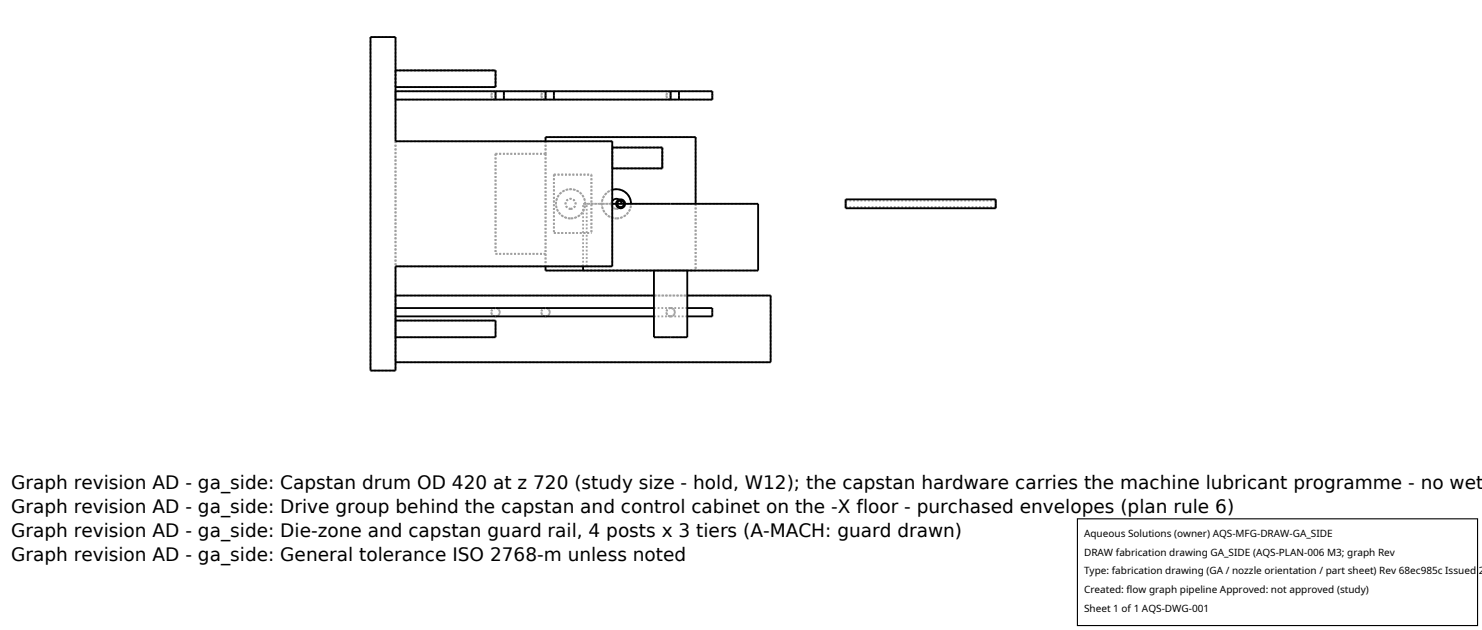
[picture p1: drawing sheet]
<svg xmlns="http://www.w3.org/2000/svg" width="212mm" height="90mm" viewBox="0 0 212 90" stroke-linecap="round" stroke-linejoin="round" font-family="sans-serif">
<defs><g id="words">
<g font-size="2.6">
<text x="1.6" y="69.8">Graph revision AD - ga_side: Capstan drum OD 420 at z 720 (study size - hold, W12); the capstan hardware carries the machine lubricant programme - no wet</text>
<text x="1.6" y="73.3">Graph revision AD - ga_side: Drive group behind the capstan and control cabinet on the -X floor - purchased envelopes (plan rule 6)</text>
<text x="1.6" y="76.7">Graph revision AD - ga_side: Die-zone and capstan guard rail, 4 posts x 3 tiers (A-MACH: guard drawn)</text>
<text x="1.6" y="80.2">Graph revision AD - ga_side: General tolerance ISO 2768-m unless noted</text>
</g>
<g font-size="1.4">
<text x="154.8" y="76.6">Aqueous Solutions (owner) AQS-MFG-DRAW-GA_SIDE</text>
<text x="154.8" y="79.3">DRAW fabrication drawing GA_SIDE (AQS-PLAN-006 M3; graph Rev</text>
<text x="154.8" y="82">Type: fabrication drawing (GA / nozzle orientation / part sheet) Rev 68ec985c Issued 2</text>
<text x="154.8" y="84.7">Created: flow graph pipeline Approved: not approved (study)</text>
<text x="154.8" y="87.4">Sheet 1 of 1 AQS-DWG-001</text>
</g>
</g></defs>
<g fill="none" stroke="#a0a0a0" stroke-width=".26" stroke-dasharray=".3 .3" stroke-linecap="butt">
<path d="M52.9 5.3h3.6M52.9 5.3v47.6M56.5 5.3v47.6M56.5 10.1v2.3M56.5 13.6v.6M56.5 14.2v-1.2M56.5 13v.6M56.5 10.1h14.3M56.5 12.4h14.3M70.2 13.6l.2-.4 .4-.2M70.2 13.6l.2 .4 .4 .2M70.8 10.1v2.3"/>
<path d="M70.8 13v.6M70.8 13.6v.6M70.8 14.2l-.4-.2-.2-.4M70.8 13.6v-.6M70.8 13l-.4 .2-.2 .4M70.8 14.2v-.6M70.8 14.2h1.2M70.8 13h1.2M70.8 13h-14.3M70.8 14.2h-14.3M72 13v.6M72 13.6v.6"/>
<path d="M72 13.6v-.6M72 14.2v-.6M72 13v1.2M77.3 13.6l.2-.4 .4-.2M77.3 13.6l.2 .4 .4 .2M77.9 19.6v2.4M77.9 19.6h21.5M77.9 13v.6M77.9 13.6v.6M77.9 14.2l-.4-.2-.2-.4M77.9 13.6v-.6M77.9 13l-.4 .2-.2 .4"/>
<path d="M77.9 14.2v-.6M77.9 14.2h1.2M77.9 13h1.2M77.9 13h-5.9M77.9 14.2h-5.9M79.1 13v.6M79.1 13.6v.6M79.1 13.6v-.6M79.1 14.2v-.6M79.1 13v1.2M95.2 13.6l.2-.4 .4-.2M95.2 13.6l.2 .4 .4 .2"/>
<path d="M95.8 13v.6M95.8 13.6v.6M95.8 14.2l-.4-.2-.2-.4M95.8 13.6v-.6M95.8 13l-.4 .2-.2 .4M95.8 14.2v-.6M95.8 14.2h1.2M95.8 13h1.2M95.8 13h-16.7M95.8 14.2h-16.7M97 13v.6M97 13.6v.6"/>
<path d="M97 13.6v-.6M97 14.2v-.6M97 13v1.2M99.4 19.6v19M101.7 13.6v.6M101.7 14.2v-1.2M101.7 13v.6M101.7 13h-4.7M101.7 14.2h-4.7M56.5 38h27.3M56.5 20.2v17.8M56.5 20.2h30.9"/>
<path d="M70.8 22v14.2M70.8 22h7.1M70.8 36.2h7.1M77.9 22h-7.1M77.9 36.2h-7.1M77.9 22v14.2M77.9 20.2v1.8M77.9 36.2v2.4M77.9 38.6h21.5M77.9 36.2v1.8M79.1 24.9h5.4M79.1 33.3h5.4"/>
<path d="M79.1 24.9v8.4M81.5 31.2l-.8-.2-.7-.4-.4-.6-.2-.9 .2-.8 .4-.6 .6-.5 .9-.2 .8 .2 .6 .4 .5 .6 .2 .9-.2 .8-.4 .7-.7 .4-.8 .2M81.5 31.2l.8-.2 .6-.4 .5-.6 .2-.9-.2-.8-.4-.6-.7-.5-.8-.2-.8 .2-.7 .4-.4 .6-.2 .9 .2 .8 .4 .7 .7 .4 .8 .2M81.5 29.8l.5-.2 .2-.5-.2-.5-.5-.2-.5 .2-.2 .5 .2 .5 .5 .2M81.5 29.8l-.5-.2-.2-.5 .1-.5 .6-.2 .4 .2 .3 .5-.2 .5-.5 .2M83.3 29.1h25M83.3 38.6h25M83.3 38.6h16.1M83.3 38v-8.9M83.8 38h3.6M83.8 38v-8.9M83.8 29.1h-.5"/>
<path d="M84.5 24.9v8.4M87.4 38v-8.9M87.4 29.1h-3.6M87.4 20.2v8.9M87.4 27.1l-.6 .3-.5 .6-.3 .7v.7l.2 .6 .5 .7 .6 .4 .7 .1M87.4 28.7l-.1 .4 .1 .3 .3 .3 .3 .1M87.4 22.6v1.4M87.4 24v-2.9M87.4 21.1v1.5M88 31.2l-.8-.2-.7-.4-.4-.7-.1-.8 .1-.8 .5-.7 .6-.4 .9-.2 .8 .2 .6 .5 .5 .6 .1 .8-.1 .8-.5 .7-.7 .4-.8 .2M88 31.2l.8-.2 .7-.4 .5-.7 .1-.8M88 29.8l.5-.2 .3-.5"/>
<path d="M88 29.8l-.5-.2-.2-.5 .2-.5 .6-.2 .5 .2 .2 .5-.3 .5-.5 .2M88.2 29.1h-.2M88.6 28.6l-.2-.1M88.6 29.7l.5-.1 .2-.5-.2-.4-.4-.2-.5 .1-.2 .5 .2 .4 .4 .2M88.6 29.6l.4-.2 .1-.3-.1-.3-.3-.2-.4 .2-.1 .3 .1 .3 .3 .2M89.3 29.1h-.2M93.4 38.6h2.4M94.6 22.6v1.4M94.6 24v-2.9M94.6 21.1v1.5M94.6 21.1h-7.2M94.6 24h-7.2"/>
<path d="M95.8 38.6h2.4M98.2 38.6h-4.8M99.4 29.1v9.5M120.8 29.7v-1.2M120.8 29.1v.5M120.8 29.6v-1M120.8 28.6v.5M142.2 29.7v-1.2M142.2 29.1v.5M142.2 29.6v-1M142.2 28.6v.5M142.2 28.6h-21.4"/>
<path d="M142.2 29.6h-21.4M52.9 52.9h3.6M56.5 42.2v9.5M56.5 44.6v.6M56.5 45.2v-1.2M56.5 44v.6M56.5 45.8v2.4M56.5 42.2h53.6M56.5 51.7h53.6M56.5 45.8h14.3M56.5 48.2h14.3M70.2 44.6l.2 .4 .4 .2"/>
<path d="M70.8 45.2l-.4-.2-.2-.4 .1-.4 .5-.2 .4 .2 .2 .4-.2 .4-.4 .2M70.8 44l-.4 .2-.2 .4M70.8 44a.6 .6 0 0 1 .6 .6 .6 .6 0 0 1-.6 .6M70.8 45.8v2.4M77.3 44.6l.2 .4 .4 .2M77.9 45.2l-.4-.2-.2-.4 .2-.4 .4-.2 .4 .2 .2 .4-.2 .4-.4 .2M77.9 44l-.4 .2-.2 .4M77.9 44a.6 .6 0 0 1 .6 .6 .6 .6 0 0 1-.6 .6M93.4 48.2h4.8M93.4 42.2h4.8M95.2 44.6l.2 .4 .4 .2M95.8 45.2l-.4-.2-.2-.4 .2-.4 .4-.2 .4 .2 .2 .4-.2 .4-.4 .2"/>
<path d="M95.8 44l-.4 .2-.2 .4M95.8 44a.6 .6 0 0 1 .6 .6 .6 .6 0 0 1-.6 .6M95.8 44h-2.4M95.8 45.2h-2.4M98.2 44h-2.4M98.2 45.2h-2.4M101.7 45.2v-1.2M110.1 42.2v9.5"/>
</g>
<g fill="none" stroke="#000" stroke-width=".26">
<path d="M52.9 5.3h3.6v14.9h30.9v17.8h-30.9v14.9h-3.6zM56.5 10.1h14.3v2.3h-14.3M56.5 13h45.2v1.2h-45.2M70.8 13v1.2M72 13v1.2M77.9 13v1.2M79.1 13v1.2M95.8 13v1.2M97 13v1.2M77.9 20.2v-.6h21.5v9.5M83.3 38v.6M87.4 27.1h1l.9 .4 .6 .7 .2 .9"/>
<path d="M87.4 29.1h.6M87.4 21.1h7.2v2.9h-7.2M88.2 29.1h.9M88.4 28.5l-.5-.1-.5 .3M88.6 28.6l.2 .5M89.3 29.1h19v9.5h-30.4v-.6M93.4 38.6v9.6h4.8v-9.6M120.8 28.5h21.4v1.2h-21.4zM56.5 45.8h14.3v2.4h-14.3M56.5 42.2h36.9M56.5 44h36.9M56.5 45.2h36.9"/>
<path d="M98.2 42.2h11.9v9.5h-53.6M98.2 44h3.5v1.2h-3.5"/>
<circle cx="88.6" cy="29.1" r=".47"/>
<circle cx="88.6" cy="29.1" r=".63"/>
</g>
<path d="M153.9 74.1h57.1v15.2h-57.1z" fill="#fff" stroke="#000" stroke-width=".16"/>
<use href="#words"/>
</svg>
